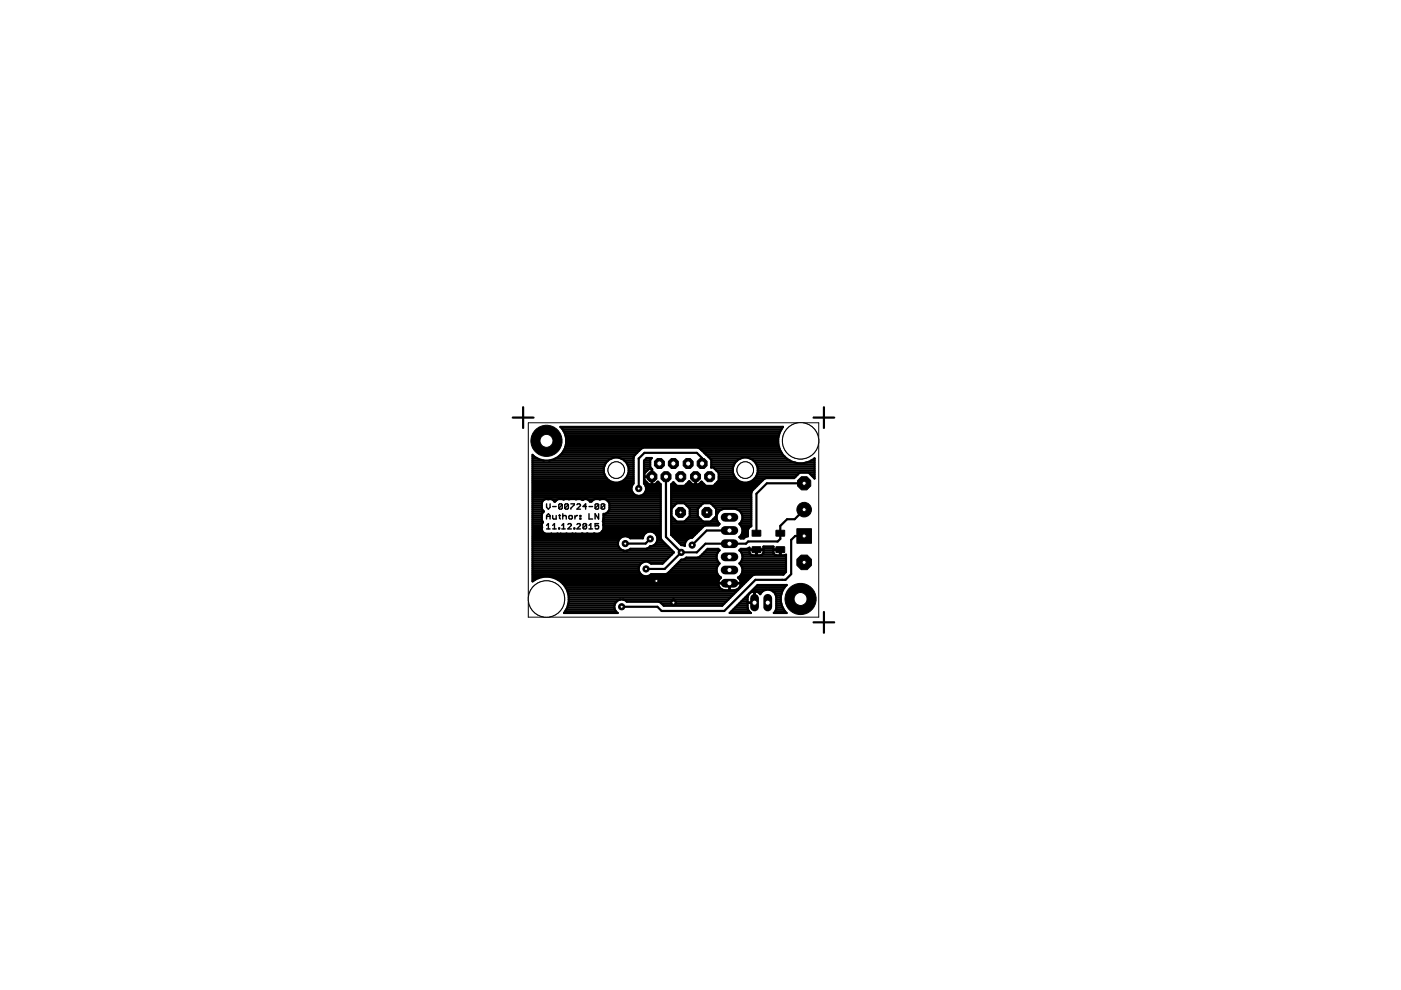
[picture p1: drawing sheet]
<svg xmlns="http://www.w3.org/2000/svg" width="297mm" height="210mm" viewBox="0 0 297 210" stroke-linecap="round" stroke-linejoin="round" font-family="sans-serif">
<g fill="none" stroke="#000" stroke-width=".3">
<path d="M115.9 106.8v.8l.4 .3 .3-.3v-.8M115.9 110v-.7l.4-.4 .3 .4v.7M115.9 109.5h.7M115.9 111.4l.4-.4v1.1M115.9 112.1h.7M117.2 107.4h.7M117.2 109.3v.6l.2 .1h.5v-.7M117.2 112.1h.7M117.2 111.4l.4-.4v1.1M118.5 112h.1v.1h-.1zM118.5 109.3h.3M118.6 109.1v.8l.2 .1"/>
<path d="M119.1 112.1h.7M119.1 111.4l.4-.4v1.1M119.2 107l-.2-.2h-.4l-.1 .2v.8M119.2 107v.8l-.2 .1h-.4l-.1-.1M119.2 107l-.7 .8M119.3 109.5l.2-.2h.4l.2 .2v.5M119.3 108.9v1.1M120.4 111.2l.2-.2h.3l.2 .2v.2l-.7 .7h.7M120.5 107l-.2-.2h-.4l-.2 .2v.8M120.5 107v.8l-.2 .1h-.4l-.2-.1M120.5 107l-.8 .8M120.6 109.5l.6-.2 .1 .2v.4l-.1 .1h-.4l-.2-.1z"/>
<path d="M121 106.8h.8l-.8 1.1M121.7 112h.2v.1h-.2zM121.9 109.3v.7M122.3 107l.2-.2h.4l.2 .2v.2l-.8 .7h.8M122.3 111.2l.2-.2h.4l.2 .2v.2l-.8 .7h.8M122.4 109.3l-.5 .4M123 109.3h.1v.2h-.1zM123 109.9h.1v.1h-.1zM124.4 107.4h-.8l.6-.6v1.1M124.4 111.2v.8l-.2 .1h-.4l-.2-.1M124.4 111.2l-.2-.2h-.4l-.2 .2v.8M124.4 111.2l-.8 .8"/>
<path d="M124.9 107.4h.7M124.9 108.9v1.1h.7M124.9 112.1h.7M124.9 111.4l.4-.4v1.1M126.9 107l-.2-.2h-.3l-.2 .2v.8M126.9 107v.8l-.2 .1h-.3l-.2-.1M126.9 108.9v1.1l-.7-1.1v1.1M126.9 111h-.7v.6l.4-.2 .3 .2v.4l-.2 .1h-.3l-.2-.1M126.9 107l-.7 .8M128.2 107l-.2-.2h-.3l-.2 .2v.8M128.2 107v.8l-.2 .1h-.3l-.2-.1M128.2 107l-.7 .8"/>
</g>
<g fill="#000" stroke="#000" stroke-width=".21">
<path d="M159.5 115.9h1.8v1.2h-1.8z" fill-rule="evenodd"/>
<path d="M159.5 112.5h1.8v1.1h-1.8z" fill-rule="evenodd"/>
<path d="M164.5 115.9h1.8v1.2h-1.8z" fill-rule="evenodd"/>
<path d="M164.5 112.5h1.8v1.1h-1.8z" fill-rule="evenodd"/>
</g>
<g fill="none" stroke="#000" stroke-width=".47">
<path d="M112.9 97.7h16M112.9 99.7h15.1M112.9 99.3h15.1M112.9 98.9h15.2M112.9 98.5h15.4M112.9 98.1h15.6M112.9 97.2h1.1M112.9 96.8h.4M113.3 96.8l-.4-.4v26.9a4.8 4.8 0 0 1 6.3 .3 4.8 4.8 0 0 1 .4 6.4h11.4M113.3 96.8l1 .6 1 .3M117.7 97.2h11.9M118.4 96.8l-.9 .6-1.1 .3"/>
<path d="M118.4 96.8h16M118.9 96.4h15.8M118.9 90.6h47M119.2 96h15.9M119.3 91h46.4M119.5 95.6h16M119.5 91.4h46M119.7 95.2h16.2M119.7 91.8h45.6M119.8 91.9a4.2 4.2 0 0 1-1.4 4.9M119.8 91.9l-1-1.4h47.2a4.7 4.7 0 0 0-.1 5.9M119.8 94.7h45.4"/>
<path d="M119.9 92.3h45.3M120 94.3h45.1M120 92.7h45.1M120 93.9h45M120 93.5h45M120 93.1h45M131.7 97.2h2.6M132.4 97.7h1.9M132.8 98.1h1.5M133 98.5h1.3M133.2 98.9h1.1M133.3 99.7h1"/>
<path d="M133.3 99.3h1M136.5 99.7h.8M136.5 99.3h1.6M136.5 98.9h1.4M136.5 98.5h1.4M136.5 98.1h1.4M136.6 97.7h1.3M137 97.2h1.1M138.2 99.7h.1M148.5 95.2h16.8M148.7 95.4h.1M148.9 98.3v-1.2l-1.2-1.1h-11.1l-1.2 1.2v6.4"/>
<path d="M148.9 95.6h16.6M149.3 96h16.4M149.8 96.4h16.2M150.2 96.8h16.2M150.6 97.2h6.4M150.8 97.7h5.5M150.8 98.9h4.7M150.8 98.5h4.9M150.8 98.1h5.1M151.4 99.3h4M151.8 99.7h3.6M159.1 97.2h7.7"/>
<path d="M159.7 97.7h7.8M160.1 98.1h8.5M160.4 98.5h12.3M160.6 98.9h12.1M160.7 99.7h12M160.7 99.3h12M165.9 96.4a4.8 4.8 0 0 0 6.7 .9M170.9 98.1h1.8M172 97.7h.7M172.6 97.3l.1 4.2-1.3-1.3h-1.8l-1.2 1.2h-6l-.4 .1-2.6 2.6-.1 .4v7.1l-.3 .1-.4 .7v1.3l-.6 .2-.3 .3h-.6l-.3-.3a1.75 1.75 0 0 0 0-2.8 1.81 1.81 0 0 0 .6-1.9 1.81 1.81 0 0 0-1.4-1.3h-2.6a1.82 1.82 0 0 0-1.4 1.3 1.82 1.82 0 0 0 .6 1.9l-.3 .3M172.7 97.2h.1M112.9 115.9h18.3"/>
<path d="M112.9 111.4h2M112.9 103.1h21.1M112.9 105.1h27.2M112.9 106.4h2.1M112.9 116.3h18.6M112.9 119.7h22.9M112.9 119.2h23.4M112.9 118.8h28.3M112.9 118.4h28.7M112.9 118h29.1M112.9 117.6h29.5M112.9 117.2h29.9"/>
<path d="M112.9 116.7h19.3M112.9 115.5h18.1M112.9 115.1h18.1M112.9 114.7h18.2M112.9 114.3h18.5M112.9 113.8h19M112.9 113.4h23.6M112.9 113h2.4M112.9 112.6h2.1M112.9 112.2h2M112.9 111.8h2M112.9 110.9h2.1"/>
<path d="M112.9 110.5h2.1M112.9 110.1h2M112.9 109.7h2M112.9 109.3h2M112.9 108.9h2.1M112.9 108.4h2.4M112.9 108h2.1M112.9 107.6h2M112.9 107.2h2M112.9 106.8h2M112.9 106h2.4M112.9 105.5h27.2"/>
<path d="M112.9 104.7h21.5M112.9 104.3h21.1M112.9 103.9h21M112.9 103.5h21M112.9 102.6h21.3M112.9 102.2h17M112.9 101.8h16.2M112.9 101.4h15.7M112.9 101h15.4M112.9 100.6h15.3M112.9 100.1h15.1M114.9 111.8a1.02 1.02 0 0 0 .4 1.2"/>
<path d="M115.3 106l.4-.2 .6 .1a1.23 1.23 0 0 1 1.4 .5 1.37 1.37 0 0 1 1.8-.5l3.6-.1 .4 .2M115.3 106l-.4 .6v1.2l.4 .6-.4 .7v1.2l.2 .4a.92 .92 0 0 0-.2 1.1M115.3 113l.4 .2h11.2l.4-.2M117.2 106h.9M123.4 106h.2M123.5 106h.1M123.6 106l.4-.2 .7 .2M124.7 106h1.1M124.7 106l.4 .4h.3a1.41 1.41 0 0 1 1.8-.5l1-.1 .4 .2M127.3 113h9.6M127.7 112.6h12.4M127.8 110.5l.2 .9"/>
<path d="M127.8 110.5v.1M127.8 110.5h12.3M127.9 111.4h12.2M127.9 112.2h12.2M128 112.2l-.7 .8M128 111.4v.8M128 111.8h12.1M128 110.9h12.1M128 110.1h12.1M128 109.7h12.1M128 109.3h12.1M128.5 108.9h11.6"/>
<path d="M128.6 106h11.5M128.6 106l.6 .8M129 108.4h11.1M129 106.4h11.1M129.2 108h10.9M129.2 106.8v1.2l-.1 .4a1.2 1.2 0 0 1-1.1 .6v1l-.2 .5M129.2 107.6h10.9M129.2 107.2h10.9M129.2 106.8h10.9M131.3 114.4a1.57 1.57 0 0 1 2.3-.3h2.7a1.56 1.56 0 0 1 1.6-1.4 1.56 1.56 0 0 1 1.5 1.6 1.56 1.56 0 0 1-1.5 1.5l-.8 .6h-3.5a1.56 1.56 0 0 1-2 0 1.56 1.56 0 0 1-.3-2zM131.4 102.2h2.9M132.2 101.8h2.1"/>
<path d="M132.7 101.4h1.6M133 101h1.3M133 116.7h9.5M133.1 100.6h1.2M133.2 113.8h3.2M133.3 100.1h1M133.9 103.9l.7 1 .5 .2M136.5 104.7h3.6M136.5 102.2h.6M136.5 101.8h.2M136.5 101.4h.1M136.5 101h.1"/>
<path d="M136.5 100.6h.1M136.5 100.1h.4M136.7 102.6h.8M136.8 104.3h3.3M136.9 103.1h3.2M137 103.9v-.6l-.5-.8v-4.8l.6-.6h1.1l-.3 .4v1.6l.4 .4v1.5h-1.7v-.6l1-1h.6v3.3h-.6l-1-1v-.6h1.7v1.6h.6l.6-.6 .6 .6v11.4l.2 .4 2.6 2.6-2.4 2.4h-2.5a1.55 1.55 0 0 0-2.1 0 1.55 1.55 0 0 0 0 2.2 1.55 1.55 0 0 0 2.1 0h14.1M137 103.9l-.3 .6-.4 .4-.6 .2M137 103.9h3.1M137 103.5h3.1M137.1 116.3h5M137.6 119.2h3.2M137.8 115.9h3.9"/>
<path d="M137.9 114.3l-1 1h-4.3M138.2 102.6h.1M138.2 102.2h.1M138.2 101.8h.1M138.2 101.4h.1M138.2 101h.1M138.2 100.6h.1M138.2 100.1h.1M138.8 115.5h2.5M138.8 113h1.3M138.9 102.6h1.1M139.2 115.1h1.6"/>
<path d="M139.2 113.4h.9M139.3 114.7h1.1M139.3 113.8h.8M139.4 102.2h.2M139.4 114.3h.8M141.2 101.1v12.8l3.2 3.2M142.3 111.4h10M142.3 103.1h18.2M142.3 105.1h17M142.3 106.4h17M142.3 113h5.5M142.3 112.6h5.9"/>
<path d="M142.3 112.2h6.3M142.3 111.8h6.7M142.3 110.9h10.1M142.3 110.5h1.1M142.3 110.1h.7M142.3 109.7h.3M142.3 109.3h.1M142.3 108.9h.1M142.3 108.4h.1M142.3 108h.1M142.3 107.6h.3M142.3 107.2h.7"/>
<path d="M142.3 106.8h1.1M142.3 106h17M142.3 105.5h17M142.3 104.7h17M142.3 104.3h17.1M142.3 103.9h17.3M142.3 103.5h17.7M142.3 113.4h5M142.4 102.6h.8M142.7 113.8h4.2M143.2 114.3h2.7M143.5 119.7h8.9"/>
<path d="M143.5 103l-.7-.8-.5 .5v10.7M143.6 114.7h1.9M143.9 119.2h8.5M144 115.1h1.3M144.3 118.8h7.8M144.4 115.5h.8M144.4 117.1l-3.5 3.5h-3.9M145.1 103l1-1 .7 .7h.6v-1.6l.1 1.6h.6l.6-.6 .9 .9M145.2 110.5h3.8M145.2 106.8h3.8M145.3 118.4l-.8 .3-2.9 2.9-.5 .1M145.3 118.4l.2-.2h2.5l.4-.2 1.6-1.6h2.3l.3 .3-.4 .4-.3 .6v.7"/>
<path d="M145.3 118.4h6.6M145.5 102.6h1.3M145.6 110.1h3M145.6 107.2h3M145.9 102.2h.4M146 109.7h2.2M146 107.6h2.2M146.2 109.3h1.7M146.2 108.9h1.7M146.2 108.4h1.7M146.2 108h1.7M147.4 102.6h.1"/>
<path d="M147.4 102.2h.1M147.4 101.8h.1M147.4 101.4h.1M148.2 102.6h1.1M148.4 118h3.5M148.6 102.2h.2M148.8 117.6h3.2M149.3 117.2h2.9M149.6 111.4l-.4 .1-2.5 2.5a1.5 1.5 0 0 0-1.5 1.8l-.7-.2-2.2-2.2M149.7 116.7h2.8M150.7 110.5h1.4M150.8 106.8h8.5"/>
<path d="M151.2 110.1h.8M151.2 107.2h8.1M151.3 103l1.1-1.1v-1.6l-1.1-1.2h-.5v-1.6l-2.4-2.4-.4-.2h-11.6a5.1 5.1 0 0 0-2.1 2.1v5.5l-.4 .8v.6M151.6 109.7h.3M151.6 107.6h7.7M151.6 102.6h9.3M151.8 109.3h.2M151.8 108.9h.3M151.8 108.4h.6M151.8 108h1.2M151.9 118.4l.3 .7 .4 .4-.4 .3-.3 .7M152 102.2h5.3"/>
<path d="M152.3 100.1h3.1M152.4 101.8h4M152.4 101.4h3.6M152.4 101h3.3M152.4 100.6h3.1M154.7 112.5h-4.9l-3.1 3.1M156.3 108h3M156.8 113.8h1.3M156.8 116.7h2.1M156.9 110.9h2.4M156.9 108.4h2.4M157 119.7h9.6"/>
<path d="M157 119.2h9.6M157 111.4h2.3M157.2 113.4h1.4M157.2 117.2h1.7M157.2 110.5h2.1M157.2 108.9h2.1M157.2 118.8h9.4M157.3 111.8h1.6M157.3 113h1.3M157.4 117.6h1.7M157.4 109.3h1.9M157.4 110.1h1.9"/>
<path d="M157.4 118.4l-.3 .7-.3 .4a1.76 1.76 0 0 1-.3 2.9l.1 .1M157.4 118.4h9.2M157.4 118h9.2M157.4 112.6h1.2M157.4 112.2h1.2M157.4 109.7h1.9M158.5 116.3h.4M158.8 102.2h2.5M158.9 117.1l.1 .4 .4 .2h.9v-1.2h-1.4v-.4l-.5 .3h-1.3l-.3 .3 .3 .4 .3 .6v.7M158.9 117.1v-.5h3v.5M159.6 101.8h2.1M160 101.4h2.3"/>
<path d="M160.3 117.6h.2M160.3 117.2h.2M160.3 116.7h.2M160.3 101h8.5M160.5 100.6h8.7M160.7 100.1h12M161.6 117.6l-1.1 .1v-1.2h1.4v-.6h2.1v.6h1.4v1.2l-1.2-.1M161.6 117.6h2.6M161.9 117.2h2.1M161.9 117.1l-.3 .5M161.9 116.3h2.1M161.9 116.7h2.1"/>
<path d="M164 117.1v-.5h1.5v1.1l1.1-.1v3.7l-.5 .5h-6.1l-.5 .2-6.4 6.4h-12.4l-.7-.7-.4-.1M164 117.1l.2 .5M165.4 117.6h.1M165.4 117.2h.1M165.4 116.7h.1M170.5 108.1l-2 2h-1.6l-1.5 1.4v2.8l-.5 .5h-6.3l-.4 .5h-8.6l-1.9 1.8h-3.3M170.5 102.5h-7.9l-2.2 2.2v8.4M170.5 113.6h-1.9l-.9 .9v7.2l-1.2 1.2h-6.3l-6.6 6.6h-13.3l-.9-.8h-7.6M171.8 100.6h.9M172.2 101h.5M172.6 101.4h.1M112.9 121.7h23"/>
<path d="M112.9 123h.5M112.9 122.6h1.3M112.9 122.1h23.7M112.9 121.3h22.7M112.9 120.9h22.5M112.9 120.5h22.5M112.9 120.1h22.6M117.5 122.6h35.3M118.3 123h34.1M118.9 123.4h33.4M119.3 123.8h33M119.7 124.2h32.7"/>
<path d="M119.8 129.6h10.8M120 124.6h32.6M120.1 129.2h10.3M120.2 125.1h33M120.3 128.8h10M120.4 125.5h35.7M120.4 128.4h9.9M120.5 125.9h35.2M120.5 128h9.9M120.6 126.3h34.7M120.6 127.5h10.1M120.6 127.1h33.8"/>
<path d="M120.6 126.7h34.2M130.3 128.4v.6l.2 .5 .4 .5M131.5 127.1l-.6 .2-.4 .5-.2 .6M132.1 127.1l.8 .4h21.1M137.4 122.1h15.1M140.3 128h13.3M140.7 128.4h12.5M141.8 121.3h10.2M142.2 120.9h9.7M142.6 120.5h9.3M142.8 126.8v1M143.1 120.1h9"/>
<path d="M151.9 120.5a1.77 1.77 0 0 0 1 1.9l-.1 .1M152.8 122.5l-.4 .6-.1 .5h2.3v1.5h-1a1.48 1.48 0 0 1-1.3-1.4h4.8a1.46 1.46 0 0 1-1.4 1.4h-1v-1.5h2.4l-.1-.5-.4-.6M154.6 125.1h.1M154.6 124.6h.1M154.6 124.2h.1M154.6 123.8h.1M155.1 129.6h3.7M155.5 129.2h3.1M155.9 128.8h2.6M156.1 125.1h.4M156.3 128.4h2.2M156.6 122.6h2.4"/>
<path d="M156.7 128h1.8M156.7 124.6h.2M156.9 122.1h2.5M156.9 123h1.7M157 124.2h.3M157.1 123.4h1.1M157.1 123.8h.6M157.1 127.5h1.4M157.2 121.7h9M157.2 120.1h9.4M157.4 121.3h9.2M157.4 120.5h9.2"/>
<path d="M157.4 120.9h9.2M157.5 127.1h1M158 126.7h.5M158.4 126.3h.2M158.5 128.8l.2 .7 .5 .5M158.8 125.9h.1M158.9 125.9l.5-.4 .5-.1v2.4h-1.4v1M158.9 125.9l-.3 .4M159.2 125.5h.3M159.6 125.1h6.4M159.9 127.5h.1M159.9 127.1h.1"/>
<path d="M159.9 126.7h.1M159.9 126.3h.1M159.9 125.9h.1M159.9 125.5h.1M160 124.6h6.3M160.5 124.2h6.1M160.5 125.5h1.1M161.1 125.9l-.6-.4-.5-.1v2.3h-1.5l.1-1.4M161.1 125.9h.1M162.4 125l-.6 .3-.6 .7-.1-.1M163.1 125l.7 .3 .5 .5 .3 .7v2.6l-.5 .9h2.7l-.4-.4-.6-1-.3-1M163.9 125.5h1.9"/>
<path d="M164.3 125.9h1.4M164.4 129.6h2M164.5 126.3h1.1M164.5 129.2h1.7M164.6 127.5h.9M164.6 127.1h.9M164.6 128.8h1.3M164.6 128.4h1.2M164.6 128h1.1M164.6 126.7h.9M165.5 127.6a4.1 4.1 0 0 1 1.3-3.6h-6.2l-5.9 6h4.5"/>
<circle cx="130.6" cy="99.7" r="2.69"/>
<circle cx="158" cy="99.7" r="2.69"/>
<circle cx="144.3" cy="108.6" r="2.11"/>
<circle cx="149.9" cy="108.6" r="2.11"/>
</g>
<circle cx="149.9" cy="108.6" r="1.15" fill="#000" stroke="#000" stroke-width=".21"/>
<circle cx="149.9" cy="108.6" r=".34" fill="#fff" stroke="#000" stroke-width=".21"/>
<circle cx="144.3" cy="108.6" r="1.15" fill="#000" stroke="#000" stroke-width=".21"/>
<circle cx="144.3" cy="108.6" r=".34" fill="#fff" stroke="#000" stroke-width=".21"/>
<circle cx="144.3" cy="101.1" r="1.15" fill="#000" stroke="#000" stroke-width=".21"/>
<circle cx="144.3" cy="101.1" r=".55" fill="#fff" stroke="#000" stroke-width=".21"/>
<circle cx="142.8" cy="98.3" r="1.15" fill="#000" stroke="#000" stroke-width=".21"/>
<circle cx="142.8" cy="98.3" r=".55" fill="#fff" stroke="#000" stroke-width=".21"/>
<circle cx="145.9" cy="98.3" r="1.15" fill="#000" stroke="#000" stroke-width=".21"/>
<circle cx="145.9" cy="98.3" r=".55" fill="#fff" stroke="#000" stroke-width=".21"/>
<circle cx="138.2" cy="101.1" r="1.15" fill="#000" stroke="#000" stroke-width=".21"/>
<circle cx="138.2" cy="101.1" r=".55" fill="#fff" stroke="#000" stroke-width=".21"/>
<circle cx="150.5" cy="101.1" r="1.15" fill="#000" stroke="#000" stroke-width=".21"/>
<circle cx="150.5" cy="101.1" r=".55" fill="#fff" stroke="#000" stroke-width=".21"/>
<circle cx="148.9" cy="98.3" r="1.15" fill="#000" stroke="#000" stroke-width=".21"/>
<circle cx="148.9" cy="98.3" r=".55" fill="#fff" stroke="#000" stroke-width=".21"/>
<circle cx="139.8" cy="98.3" r="1.15" fill="#000" stroke="#000" stroke-width=".21"/>
<circle cx="139.8" cy="98.3" r=".55" fill="#fff" stroke="#000" stroke-width=".21"/>
<circle cx="141.2" cy="101.1" r="1.15" fill="#000" stroke="#000" stroke-width=".21"/>
<circle cx="141.2" cy="101.1" r=".55" fill="#fff" stroke="#000" stroke-width=".21"/>
<circle cx="147.5" cy="101.1" r="1.15" fill="#000" stroke="#000" stroke-width=".21"/>
<circle cx="147.5" cy="101.1" r=".55" fill="#fff" stroke="#000" stroke-width=".21"/>
<path d="M153.7 123.7h1.9" fill="none" stroke="#000" stroke-width="1.9"/>
<circle cx="154.7" cy="123.7" r=".55" fill="#fff" stroke="#000" stroke-width=".21"/>
<path d="M153.7 120.9h1.9" fill="none" stroke="#000" stroke-width="1.9"/>
<circle cx="154.7" cy="120.9" r=".55" fill="#fff" stroke="#000" stroke-width=".21"/>
<path d="M153.7 118.1h1.9" fill="none" stroke="#000" stroke-width="1.9"/>
<circle cx="154.7" cy="118.1" r=".55" fill="#fff" stroke="#000" stroke-width=".21"/>
<path d="M153.7 115.3h1.9" fill="none" stroke="#000" stroke-width="1.9"/>
<circle cx="154.7" cy="115.3" r=".55" fill="#fff" stroke="#000" stroke-width=".21"/>
<path d="M153.7 112.5h1.9" fill="none" stroke="#000" stroke-width="1.9"/>
<circle cx="154.7" cy="112.5" r=".55" fill="#fff" stroke="#000" stroke-width=".21"/>
<path d="M153.7 109.7h1.9" fill="none" stroke="#000" stroke-width="1.9"/>
<circle cx="154.7" cy="109.7" r=".55" fill="#fff" stroke="#000" stroke-width=".21"/>
<path d="M162.8 126.9v1.8" fill="none" stroke="#000" stroke-width="1.9"/>
<circle cx="162.8" cy="127.8" r=".55" fill="#fff" stroke="#000" stroke-width=".21"/>
<path d="M160 126.9v1.8" fill="none" stroke="#000" stroke-width="1.9"/>
<circle cx="160" cy="127.8" r=".55" fill="#fff" stroke="#000" stroke-width=".21"/>
<circle cx="170.5" cy="102.5" r="1.51" fill="#000" stroke="#000" stroke-width=".21"/>
<circle cx="170.5" cy="102.5" r=".44" fill="#fff" stroke="#000" stroke-width=".21"/>
<circle cx="170.5" cy="119.2" r="1.67" fill="#000" stroke="#000" stroke-width=".21"/>
<circle cx="170.5" cy="119.2" r=".44" fill="#fff" stroke="#000" stroke-width=".21"/>
<circle cx="170.5" cy="108.1" r="1.55" fill="#000" stroke="#000" stroke-width=".21"/>
<circle cx="170.5" cy="108.1" r=".44" fill="#fff" stroke="#000" stroke-width=".21"/>
<path d="M169 112.1h3v3.1h-3z" fill="#000" stroke="#000" stroke-width=".21"/>
<circle cx="170.5" cy="113.6" r=".44" fill="#fff" stroke="#000" stroke-width=".21"/>
<circle cx="115.9" cy="93.5" r="3.3" fill="#000" stroke="#000" stroke-width=".21"/>
<circle cx="115.9" cy="93.5" r="1.38" fill="#fff" stroke="#000" stroke-width=".21"/>
<circle cx="169.7" cy="127" r="3.3" fill="#000" stroke="#000" stroke-width=".21"/>
<circle cx="169.7" cy="127" r="1.38" fill="#fff" stroke="#000" stroke-width=".21"/>
<circle cx="142.8" cy="127.8" r=".66" fill="#000" stroke="#000" stroke-width=".21"/>
<circle cx="142.8" cy="127.8" r=".34" fill="#fff" stroke="#000" stroke-width=".21"/>
<circle cx="139.2" cy="123.2" r=".66" fill="#000" stroke="#000" stroke-width=".21"/>
<circle cx="139.2" cy="123.2" r=".34" fill="#fff" stroke="#000" stroke-width=".21"/>
<circle cx="135.4" cy="103.6" r=".66" fill="#000" stroke="#000" stroke-width=".21"/>
<circle cx="135.4" cy="103.6" r=".34" fill="#fff" stroke="#000" stroke-width=".21"/>
<circle cx="132.6" cy="115.3" r=".66" fill="#000" stroke="#000" stroke-width=".21"/>
<circle cx="132.6" cy="115.3" r=".34" fill="#fff" stroke="#000" stroke-width=".21"/>
<circle cx="137.9" cy="114.3" r=".66" fill="#000" stroke="#000" stroke-width=".21"/>
<circle cx="137.9" cy="114.3" r=".34" fill="#fff" stroke="#000" stroke-width=".21"/>
<circle cx="144.4" cy="117.1" r=".66" fill="#000" stroke="#000" stroke-width=".21"/>
<circle cx="144.4" cy="117.1" r=".34" fill="#fff" stroke="#000" stroke-width=".21"/>
<circle cx="137" cy="120.6" r=".66" fill="#000" stroke="#000" stroke-width=".21"/>
<circle cx="137" cy="120.6" r=".34" fill="#fff" stroke="#000" stroke-width=".21"/>
<circle cx="146.7" cy="115.6" r=".66" fill="#000" stroke="#000" stroke-width=".21"/>
<circle cx="146.7" cy="115.6" r=".34" fill="#fff" stroke="#000" stroke-width=".21"/>
<circle cx="131.8" cy="128.7" r=".66" fill="#000" stroke="#000" stroke-width=".21"/>
<circle cx="131.8" cy="128.7" r=".34" fill="#fff" stroke="#000" stroke-width=".21"/>
<g fill="none" stroke="#000" stroke-width=".21">
<path d="M112 89.6h61.6v41.3h-61.6z"/>
<circle cx="115.9" cy="127" r="3.9"/>
</g>
<circle cx="115.9" cy="127" r="3.9" fill="#fff" stroke="#000" stroke-width=".21"/>
<circle cx="169.7" cy="93.5" r="3.9" fill="none" stroke="#000" stroke-width=".21"/>
<circle cx="169.7" cy="93.5" r="3.9" fill="#fff" stroke="#000" stroke-width=".21"/>
<path d="M108.7 88.5h4.4M110.9 86.3v4.4M172.5 88.5h4.4M174.7 86.3v4.4M172.5 132h4.4M174.7 129.8v4.4" fill="none" stroke="#000" stroke-width=".47"/>
<circle cx="158" cy="99.7" r="1.76" fill="none" stroke="#000" stroke-width=".21"/>
<circle cx="158" cy="99.7" r="1.76" fill="#fff" stroke="#000" stroke-width=".21"/>
<circle cx="130.7" cy="99.7" r="1.76" fill="none" stroke="#000" stroke-width=".21"/>
<circle cx="130.7" cy="99.7" r="1.76" fill="#fff" stroke="#000" stroke-width=".21"/>
</svg>
